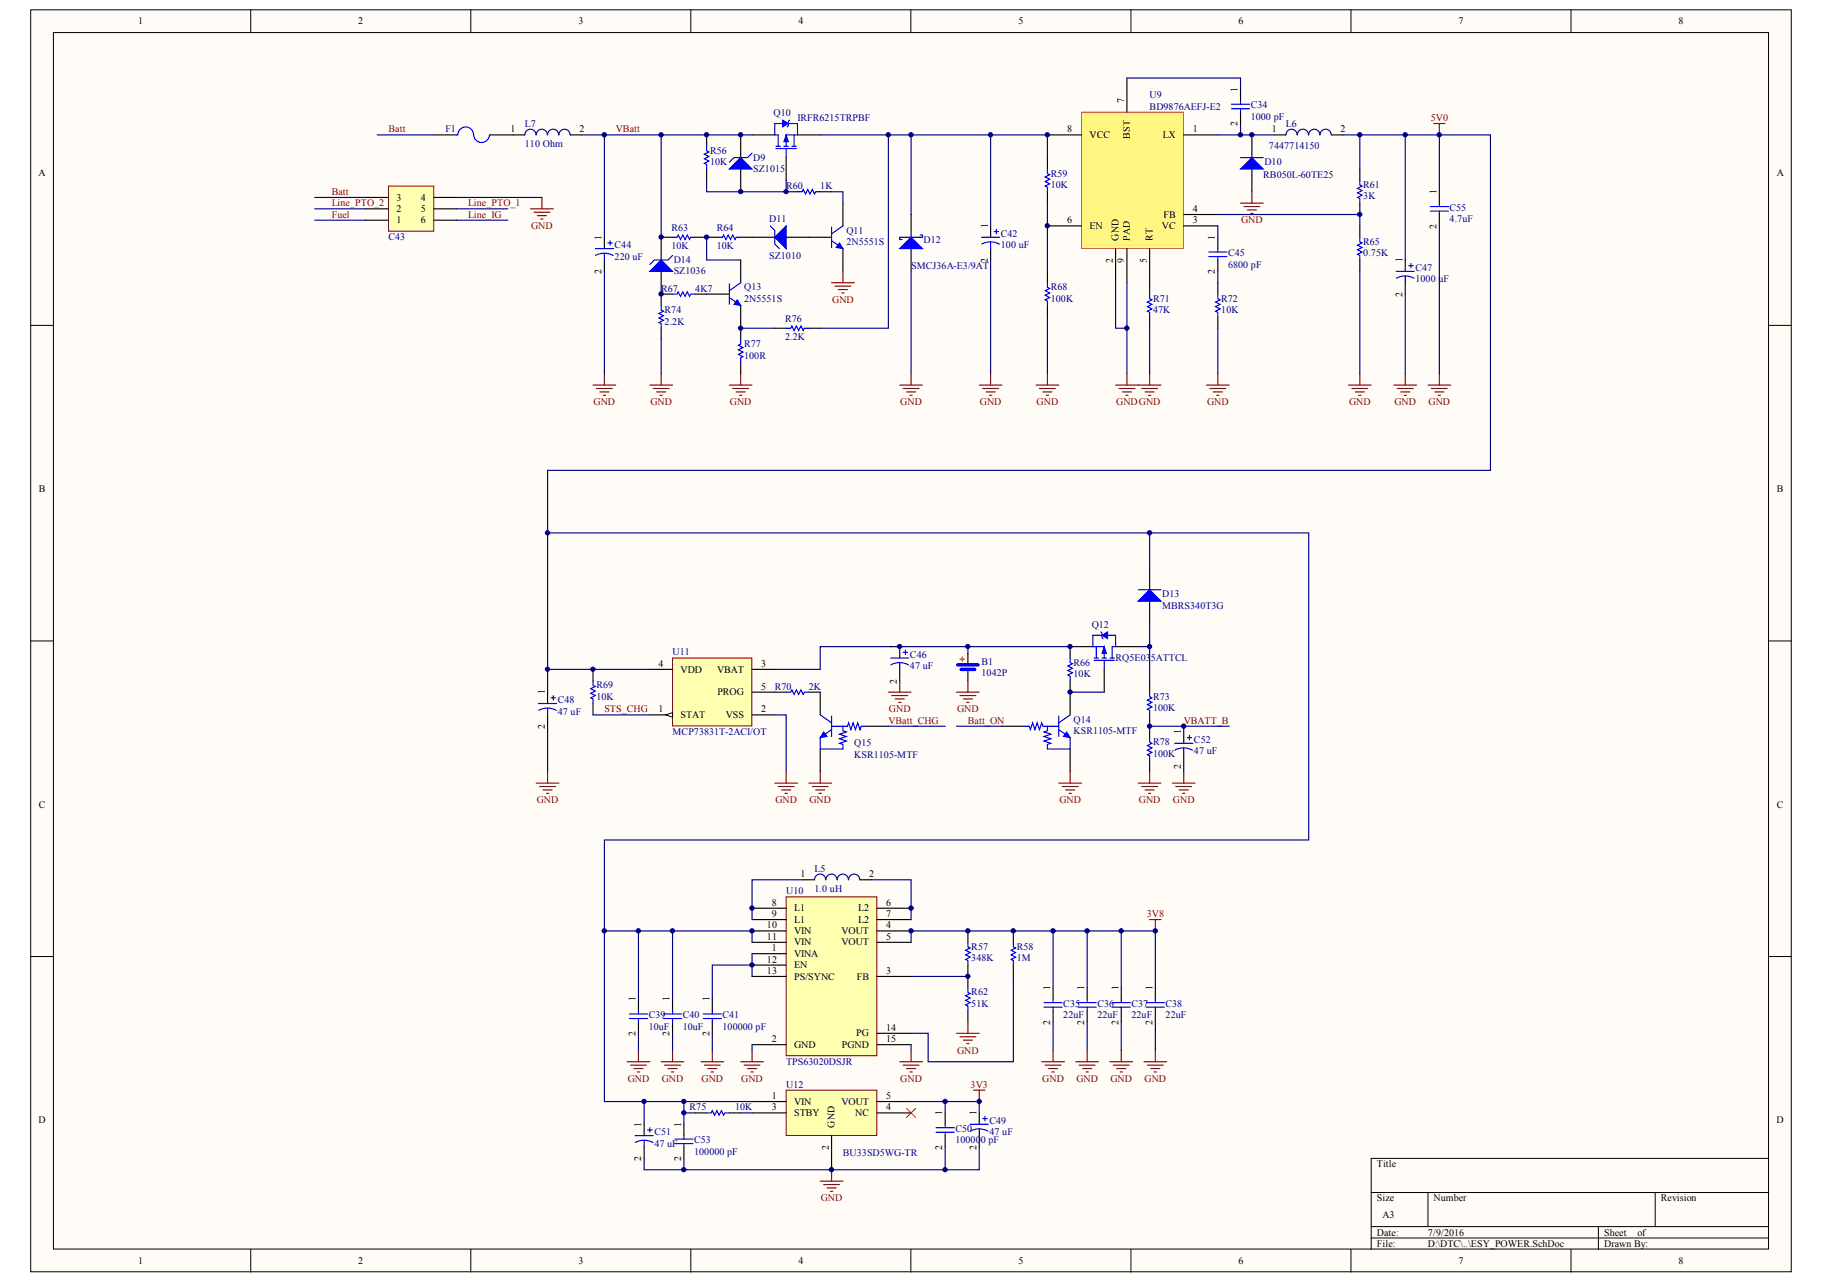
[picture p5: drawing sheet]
<svg xmlns="http://www.w3.org/2000/svg" width="289mm" height="203mm" viewBox="0 0 289 203" stroke-linecap="round" stroke-linejoin="round" font-family="sans-serif">
<defs><g id="words">
<g font-size="1.6">
<text x="21.9" y="3.9">1</text>
<text x="56.7" y="3.9">2</text>
<text x="91.5" y="3.9">3</text>
<text x="126.3" y="3.9">4</text>
<text x="161.1" y="3.9">5</text>
<text x="196" y="3.9">6</text>
<text x="230.8" y="3.9">7</text>
<text x="265.6" y="3.9">8</text>
<text x="177.9" y="16.3" transform="rotate(-90 177.9 16.3)">7</text>
<text x="195.8" y="14.5" transform="rotate(-90 195.8 14.5)">1</text>
<text x="80.8" y="20.9">1</text>
<text x="91.7" y="20.9">2</text>
<text x="168.9" y="20.9">8</text>
<text x="172.4" y="21.8">VCC</text>
<text x="178.8" y="22" transform="rotate(-90 178.8 22)">BST</text>
<text x="184" y="21.8">LX</text>
<text x="188.7" y="20.9">1</text>
<text x="195.8" y="20" transform="rotate(-90 195.8 20)">2</text>
<text x="201.2" y="20.9">1</text>
<text x="212.1" y="20.9">2</text>
<text x="6.1" y="27.9">A</text>
<text x="281.1" y="27.9">A</text>
<text x="62.7" y="35.3">1</text>
<text x="62.7" y="33.5">2</text>
<text x="62.7" y="31.7">3</text>
<text x="66.6" y="31.7">4</text>
<text x="66.6" y="33.5">5</text>
<text x="66.6" y="35.3">6</text>
<text x="168.9" y="35.3">6</text>
<text x="184.1" y="34.4">FB</text>
<text x="188.7" y="35.3">3</text>
<text x="188.7" y="33.5">4</text>
<text x="227.3" y="30.7" transform="rotate(-90 227.3 30.7)">1</text>
<text x="95.2" y="37.9" transform="rotate(-90 95.2 37.9)">1</text>
<text x="156.3" y="41.6" transform="rotate(-90 156.3 41.6)">2</text>
<text x="156.3" y="36.1" transform="rotate(-90 156.3 36.1)">1</text>
<text x="172.4" y="36.2">EN</text>
<text x="176.1" y="41.6" transform="rotate(-90 176.1 41.6)">2</text>
<text x="177" y="38.1" transform="rotate(-90 177 38.1)">GND</text>
<text x="177.9" y="41.6" transform="rotate(-90 177.9 41.6)">9</text>
<text x="178.8" y="38.1" transform="rotate(-90 178.8 38.1)">PAD</text>
<text x="181.5" y="41.6" transform="rotate(-90 181.5 41.6)">5</text>
<text x="182.3" y="38.1" transform="rotate(-90 182.3 38.1)">RT</text>
<text x="183.8" y="36.2">VC</text>
<text x="192.2" y="37.9" transform="rotate(-90 192.2 37.9)">1</text>
<text x="221.9" y="41.5" transform="rotate(-90 221.9 41.5)">1</text>
<text x="227.3" y="36.2" transform="rotate(-90 227.3 36.2)">2</text>
<text x="95.2" y="43.4" transform="rotate(-90 95.2 43.4)">2</text>
<text x="192.2" y="43.4" transform="rotate(-90 192.2 43.4)">2</text>
<text x="221.9" y="47" transform="rotate(-90 221.9 47)">2</text>
<text x="6.1" y="77.8">B</text>
<text x="281.1" y="77.8">B</text>
<text x="104.2" y="105.4">4</text>
<text x="107.7" y="106.3">VDD</text>
<text x="113.5" y="106.3">VBAT</text>
<text x="120.4" y="105.4">3</text>
<text x="141.9" y="102.6" transform="rotate(-90 141.9 102.6)">1</text>
<text x="86.2" y="109.8" transform="rotate(-90 86.2 109.8)">1</text>
<text x="104.2" y="112.6">1</text>
<text x="107.7" y="113.5">STAT</text>
<text x="113.5" y="109.9">PROG</text>
<text x="114.8" y="113.5">VSS</text>
<text x="120.4" y="112.6">2</text>
<text x="120.4" y="109">5</text>
<text x="141.9" y="108.1" transform="rotate(-90 141.9 108.1)">2</text>
<text x="86.2" y="115.3" transform="rotate(-90 86.2 115.3)">2</text>
<text x="186.8" y="116.1" transform="rotate(-90 186.8 116.1)">1</text>
<text x="186.8" y="121.6" transform="rotate(-90 186.8 121.6)">2</text>
<text x="6.1" y="127.7">C</text>
<text x="281.1" y="127.7">C</text>
<text x="122.1" y="143.2">8</text>
<text x="126.6" y="138.7">1</text>
<text x="137.5" y="138.7">2</text>
<text x="140.2" y="143.2">6</text>
<text x="121.4" y="146.8">10</text>
<text x="121.4" y="148.6">11</text>
<text x="122.1" y="145">9</text>
<text x="125.6" y="144.1">L1</text>
<text x="125.6" y="145.9">L1</text>
<text x="125.6" y="147.7">VIN</text>
<text x="125.6" y="149.5">VIN</text>
<text x="133.1" y="147.7">VOUT</text>
<text x="133.1" y="149.5">VOUT</text>
<text x="135.8" y="144.1">L2</text>
<text x="135.8" y="145.9">L2</text>
<text x="140.2" y="146.8">4</text>
<text x="140.2" y="148.6">5</text>
<text x="140.2" y="145">7</text>
<text x="121.4" y="152.2">12</text>
<text x="121.4" y="154">13</text>
<text x="122.1" y="150.4">1</text>
<text x="125.6" y="151.3">VINA</text>
<text x="125.6" y="153.1">EN</text>
<text x="125.6" y="154.9">PS/SYNC</text>
<text x="135.6" y="154.9">FB</text>
<text x="140.2" y="154">3</text>
<text x="100.6" y="158.4" transform="rotate(-90 100.6 158.4)">1</text>
<text x="106" y="158.4" transform="rotate(-90 106 158.4)">1</text>
<text x="112.2" y="158.4" transform="rotate(-90 112.2 158.4)">1</text>
<text x="166.2" y="156.6" transform="rotate(-90 166.2 156.6)">1</text>
<text x="171.6" y="156.6" transform="rotate(-90 171.6 156.6)">1</text>
<text x="177" y="156.6" transform="rotate(-90 177 156.6)">1</text>
<text x="182.3" y="156.6" transform="rotate(-90 182.3 156.6)">1</text>
<text x="100.6" y="163.8" transform="rotate(-90 100.6 163.8)">2</text>
<text x="106" y="163.8" transform="rotate(-90 106 163.8)">2</text>
<text x="112.2" y="163.8" transform="rotate(-90 112.2 163.8)">2</text>
<text x="122.1" y="164.8">2</text>
<text x="125.6" y="165.7">GND</text>
<text x="133.2" y="165.7">PGND</text>
<text x="135.5" y="163.9">PG</text>
<text x="140.2" y="163">14</text>
<text x="140.2" y="164.8">15</text>
<text x="166.2" y="162.1" transform="rotate(-90 166.2 162.1)">2</text>
<text x="171.6" y="162.1" transform="rotate(-90 171.6 162.1)">2</text>
<text x="177" y="162.1" transform="rotate(-90 177 162.1)">2</text>
<text x="182.3" y="162.1" transform="rotate(-90 182.3 162.1)">2</text>
<text x="122.1" y="173.8">1</text>
<text x="140.2" y="173.8">5</text>
<text x="6.1" y="177.6">D</text>
<text x="101.5" y="178.1" transform="rotate(-90 101.5 178.1)">1</text>
<text x="107.8" y="178.1" transform="rotate(-90 107.8 178.1)">1</text>
<text x="122.1" y="175.6">3</text>
<text x="125.6" y="174.7">VIN</text>
<text x="125.6" y="176.5">STBY</text>
<text x="132" y="178.3" transform="rotate(-90 132 178.3)">GND</text>
<text x="133.1" y="174.7">VOUT</text>
<text x="135.3" y="176.5">NC</text>
<text x="140.2" y="175.6">4</text>
<text x="149.1" y="176.3" transform="rotate(-90 149.1 176.3)">1</text>
<text x="154.5" y="176.3" transform="rotate(-90 154.5 176.3)">1</text>
<text x="281.1" y="177.6">D</text>
<text x="101.5" y="183.6" transform="rotate(-90 101.5 183.6)">2</text>
<text x="107.8" y="183.6" transform="rotate(-90 107.8 183.6)">2</text>
<text x="131.1" y="181.8" transform="rotate(-90 131.1 181.8)">2</text>
<text x="149.1" y="181.8" transform="rotate(-90 149.1 181.8)">2</text>
<text x="154.5" y="181.8" transform="rotate(-90 154.5 181.8)">2</text>
<text x="217.9" y="184.6">Title</text>
<text x="217.9" y="190">Size</text>
<text x="226.8" y="190">Number</text>
<text x="262.8" y="190">Revision</text>
<text x="217.9" y="195.4">Date:</text>
<text x="217.9" y="197.2">File:</text>
<text x="218.8" y="192.7">A3</text>
<text x="225.9" y="195.4">7/9/2016</text>
<text x="225.9" y="197.2">D:\DTC\..\ESY_POWER.SchDoc</text>
<text x="253.8" y="195.4">Sheet</text>
<text x="253.8" y="197.2">Drawn By:</text>
<text x="259.1" y="195.4">of</text>
<text x="21.9" y="199.9">1</text>
<text x="56.7" y="199.9">2</text>
<text x="91.5" y="199.9">3</text>
<text x="126.3" y="199.9">4</text>
<text x="161.1" y="199.9">5</text>
<text x="196" y="199.9">6</text>
<text x="230.8" y="199.9">7</text>
<text x="265.6" y="199.9">8</text>
</g>
<g font-size="1.6" fill="#000080">
<text x="181.9" y="15.5">U9</text>
<text x="181.9" y="17.3">BD9876AEFJ-E2</text>
<text x="197.9" y="17.2">C34</text>
<text x="70.5" y="20.9">F1</text>
<text x="83" y="20">L7</text>
<text x="83" y="23.3">110 Ohm</text>
<text x="122.4" y="18.4">Q10</text>
<text x="126.2" y="19.1">IRFR6215TRPBF</text>
<text x="197.9" y="18.9">1000 pF</text>
<text x="200.8" y="23.6">7447714150</text>
<text x="203.5" y="20">L6</text>
<text x="112.3" y="26.1">10K</text>
<text x="112.3" y="24.3">R56</text>
<text x="119.2" y="25.4">D9</text>
<text x="119.2" y="27.2">SZ1015</text>
<text x="124.4" y="29.9">R60</text>
<text x="129.8" y="29.9">1K</text>
<text x="166.3" y="29.7">10K</text>
<text x="166.3" y="27.9">R59</text>
<text x="199.9" y="28.1">RB050L-60TE25</text>
<text x="200.1" y="26.1">D10</text>
<text x="215.7" y="29.7">R61</text>
<text x="121.7" y="35.1">D11</text>
<text x="215.7" y="31.5">3K</text>
<text x="229.4" y="33.3">C55</text>
<text x="229.4" y="35.1">4.7uF</text>
<text x="61.5" y="38">C43</text>
<text x="97.2" y="39.3">C44</text>
<text x="97.2" y="41.1">220 uF</text>
<text x="106.2" y="39.4">10K</text>
<text x="106.2" y="36.6">R63</text>
<text x="106.6" y="41.6">D14</text>
<text x="113.4" y="39.4">10K</text>
<text x="113.4" y="36.6">R64</text>
<text x="121.7" y="40.9">SZ1010</text>
<text x="133.9" y="36.9">Q11</text>
<text x="133.9" y="38.7">2N5551S</text>
<text x="146.1" y="38.4">D12</text>
<text x="158.4" y="37.5">C42</text>
<text x="158.4" y="39.3">100 uF</text>
<text x="194.3" y="40.5">C45</text>
<text x="215.7" y="40.5">0.75K</text>
<text x="215.7" y="38.7">R65</text>
<text x="104.6" y="46.1">R67</text>
<text x="106.6" y="43.4">SZ1036</text>
<text x="110" y="46.1">4K7</text>
<text x="117.7" y="45.9">Q13</text>
<text x="117.7" y="47.7">2N5551S</text>
<text x="144.2" y="42.5">SMCJ36A-E3/9AT</text>
<text x="166.3" y="47.7">100K</text>
<text x="166.3" y="45.9">R68</text>
<text x="182.4" y="47.7">R71</text>
<text x="193.2" y="47.7">R72</text>
<text x="194.3" y="42.3">6800 pF</text>
<text x="224" y="42.9">C47</text>
<text x="224" y="44.7">1000 uF</text>
<text x="105.2" y="51.3">2.2K</text>
<text x="105.2" y="49.5">R74</text>
<text x="124.2" y="53.8">2.2K</text>
<text x="124.2" y="51">R76</text>
<text x="182.4" y="49.5">47K</text>
<text x="193.2" y="49.5">10K</text>
<text x="117.7" y="56.7">100R</text>
<text x="117.7" y="54.9">R77</text>
<text x="183.9" y="94.5">D13</text>
<text x="172.7" y="99.3">Q12</text>
<text x="183.9" y="96.3">MBRS340T3G</text>
<text x="106.4" y="103.6">U11</text>
<text x="144" y="104">C46</text>
<text x="144" y="105.8">47 uF</text>
<text x="155.3" y="105.1">B1</text>
<text x="155.3" y="106.9">1042P</text>
<text x="169.9" y="107.1">10K</text>
<text x="169.9" y="105.3">R66</text>
<text x="176.5" y="104.5">RQ5E035ATTCL</text>
<text x="88.3" y="111.2">C48</text>
<text x="88.3" y="113">47 uF</text>
<text x="94.4" y="110.7">10K</text>
<text x="94.4" y="108.9">R69</text>
<text x="122.6" y="109">R70</text>
<text x="128" y="109">2K</text>
<text x="182.4" y="112.5">100K</text>
<text x="182.4" y="110.7">R73</text>
<text x="106.4" y="116.2">MCP73831T-2ACI/OT</text>
<text x="135.2" y="118">Q15</text>
<text x="135.2" y="119.8">KSR1105-MTF</text>
<text x="169.9" y="114.3">Q14</text>
<text x="169.9" y="116.1">KSR1105-MTF</text>
<text x="182.4" y="119.7">100K</text>
<text x="182.4" y="117.9">R78</text>
<text x="188.9" y="117.5">C52</text>
<text x="188.9" y="119.3">47 uF</text>
<text x="128.9" y="137.8">L5</text>
<text x="124.4" y="141.4">U10</text>
<text x="128.9" y="141.1">1.0 uH</text>
<text x="153.7" y="152">348K</text>
<text x="153.7" y="150.2">R57</text>
<text x="160.9" y="152">1M</text>
<text x="160.9" y="150.2">R58</text>
<text x="102.6" y="161">C39</text>
<text x="108" y="161">C40</text>
<text x="114.3" y="161">C41</text>
<text x="153.7" y="159.2">51K</text>
<text x="153.7" y="157.4">R62</text>
<text x="168.2" y="159.2">C35</text>
<text x="168.2" y="161">22uF</text>
<text x="173.6" y="159.2">C36</text>
<text x="173.6" y="161">22uF</text>
<text x="179" y="159.2">C37</text>
<text x="179" y="161">22uF</text>
<text x="184.4" y="159.2">C38</text>
<text x="184.4" y="161">22uF</text>
<text x="102.6" y="162.8">10uF</text>
<text x="108" y="162.8">10uF</text>
<text x="114.3" y="162.8">100000 pF</text>
<text x="124.4" y="172">U12</text>
<text x="124.4" y="168.4">TPS63020DSJR</text>
<text x="103.5" y="179.5">C51</text>
<text x="109.1" y="175.6">R75</text>
<text x="116.3" y="175.6">10K</text>
<text x="151.2" y="179">C50</text>
<text x="156.6" y="177.7">C49</text>
<text x="156.6" y="179.5">47 uF</text>
<text x="103.5" y="181.3">47 uF</text>
<text x="109.8" y="180.8">C53</text>
<text x="109.8" y="182.6">100000 pF</text>
<text x="133.4" y="182.8">BU33SD5WG-TR</text>
<text x="151.2" y="180.8">100000 pF</text>
</g>
<g font-size="1.6" fill="#800000">
<text x="61.5" y="20.9">Batt</text>
<text x="97.4" y="20.9">VBatt</text>
<text x="226.4" y="19.1">5V0</text>
<text x="52.5" y="30.8">Batt</text>
<text x="52.5" y="34.4">Fuel</text>
<text x="52.5" y="32.6">Line_PTO_2</text>
<text x="74.1" y="34.4">Line_IG</text>
<text x="74.1" y="32.6">Line_PTO_1</text>
<text x="196.4" y="35.3">GND</text>
<text x="84" y="36.2">GND</text>
<text x="131.7" y="47.9">GND</text>
<text x="93.9" y="64.1">GND</text>
<text x="102.9" y="64.1">GND</text>
<text x="115.5" y="64.1">GND</text>
<text x="142.5" y="64.1">GND</text>
<text x="155" y="64.1">GND</text>
<text x="164" y="64.1">GND</text>
<text x="176.6" y="64.1">GNDGND</text>
<text x="191" y="64.1">GND</text>
<text x="213.5" y="64.1">GND</text>
<text x="220.6" y="64.1">GND</text>
<text x="226" y="64.1">GND</text>
<text x="95.6" y="112.6">STS_CHG</text>
<text x="140.7" y="112.7">GND</text>
<text x="151.4" y="112.7">GND</text>
<text x="140.6" y="114.4">VBatt_CHG</text>
<text x="153.1" y="114.4">Batt_ON</text>
<text x="187.3" y="114.4">VBATT_B</text>
<text x="84.9" y="127">GND</text>
<text x="122.7" y="127">GND</text>
<text x="128.1" y="127">GND</text>
<text x="167.6" y="127">GND</text>
<text x="180.2" y="127">GND</text>
<text x="185.6" y="127">GND</text>
<text x="181.4" y="145">3V8</text>
<text x="151.4" y="166.6">GND</text>
<text x="99.3" y="171.1">GND</text>
<text x="104.7" y="171.1">GND</text>
<text x="111" y="171.1">GND</text>
<text x="117.3" y="171.1">GND</text>
<text x="142.5" y="171.1">GND</text>
<text x="153.6" y="172">3V3</text>
<text x="164.9" y="171.1">GND</text>
<text x="170.3" y="171.1">GND</text>
<text x="175.7" y="171.1">GND</text>
<text x="181.1" y="171.1">GND</text>
<text x="129.9" y="190">GND</text>
</g>
</g></defs>
<g fill="#fffcf8" stroke="#000" stroke-width=".16">
<path d="M4.9 1.6h278.5v199.5h-278.5z"/>
<path d="M8.5 5.1h271.3v192.4h-271.3z"/>
</g>
<g fill="none" stroke="#000" stroke-width=".16">
<path d="M39.7 1.6v3.5M74.5 1.6v3.5M109.3 1.6v3.5M144.1 1.6v3.5M178.9 1.6v3.5M213.8 1.6v3.5M248.6 1.6v3.5M4.9 51.5h3.6M279.9 51.5h3.6M4.9 101.4h3.6M279.9 101.4h3.6M4.9 151.3h3.6"/>
<path d="M279.9 151.3h3.6M39.7 197.6v3.6M74.5 197.6v3.6M109.3 197.6v3.6M144.1 197.6v3.6M178.9 197.6v3.6M213.8 197.6v3.6M217 188.6h62.9M217 194h62.9M217 195.8h62.9M225.9 188.6v5.4M248.6 197.6v3.6"/>
<path d="M252.9 194v3.6M261.9 188.6v5.4M279.9 183.2h-62.9v14.4"/>
</g>
<path d="M171.1 17.7h16.2v21.6h-16.2z" fill="#fff681" stroke="#de4f16" stroke-width=".16"/>
<g fill="none" stroke="#000" stroke-width=".18">
<path d="M178.3 12.3v5.4M68.7 21.3h3.6M77.7 21.3h3.6M104.6 37.5v3.6M117.2 21.3v3.6M117.2 26.7v3.6M119 21.3h3.6M119 37.5h3.6M124.4 24.9v3.6M124.4 37.5h7.2M126.2 21.3h3.6M133.4 32.1v3.6"/>
<path d="M133.4 39.3v3.6M144.2 33.9v3.6M144.2 39.3v3.6M165.7 21.3h5.4M165.7 35.7h5.4M176.5 39.3v5.4M178.3 39.3v5.4M181.9 39.3v7.2M187.3 21.3h5.4M187.3 35.7h5.4M187.3 33.9h5.4M198.1 21.3v3.6"/>
<path d="M198.1 26.7v3.6M215.2 26.7v1.8M215.2 32.1v1.8M215.2 35.7v1.8M104.6 42.9v5.4M104.6 51.9v1.8M111.8 46.5h3.6M117.2 41.1v3.6M117.2 48.3v3.6M181.9 50.1v1.8M215.2 41.1v1.8"/>
</g>
<g fill="none" stroke="#00f" stroke-width=".18">
<path d="M123.9 19.5h-1.3v1.8h.5v1.8M124.7 19.5h1.5v1.8h-1.8v1.8M124.9 19l-.2 .2v.7l-.1 .2M72.3 21.3h.1M72.4 21.3a1.24 1.24 0 0 1 1.3-1.2 1.24 1.24 0 0 1 1.2 1.2M75 21.3a1.24 1.24 0 0 0 1.2 1.2 1.24 1.24 0 0 0 1.2-1.1M77.5 21.3h.2M119 24.2l-.7 .7h-2.2l-.7 .7M121.9 35.7l.7 .7v2.2l.7 .7M122.8 23.5h3.2M122.8 23.1h.7M124 23.1h.7"/>
<path d="M124.4 23.5v1.4M125.3 23.1h.7M125.6 21.3v1.8M131.6 38.1l1.8 1.2M131.6 35.9v3.2M133.4 35.7l-1.8 1.3M145.6 37.2h.4v.3h-3.6v.4h.3M196.3 24.9h3.6M215.2 28.5v.7l.3 .2-.7 .4 .7 .3-.7 .4 .7 .4-.7 .3 .4 .2v.7M215.2 37.5v.7l.3 .2-.7 .4 .7 .3-.7 .4 .7 .4-.7 .3 .4 .2v.7M104.6 48.3v.7l.4 .2-.7 .4 .7 .3-.7 .4 .7 .3-.7 .4 .3 .2v.7M106.4 40.4l-.7 .7h-2.2l-.7 .7"/>
<path d="M115.4 47l1.8 1.3M115.4 44.9v3.2M117.2 44.7l-1.8 1.3M181.9 46.5v.7l.4 .2-.8 .4 .8 .3-.8 .4 .8 .3-.8 .4 .4 .2v.7"/>
</g>
<g fill="none" stroke="#800000" stroke-width=".18">
<path d="M226.8 19.5h1.8M227.7 19.5v1.8M196.3 32.1h3.6M196.8 32.7h2.5M197.4 33.2h1.4M197.9 33.7h.4M198.1 30.3v1.8M95.6 59.1v1.8M104.6 59.1v1.8M117.2 59.1v1.8M131.6 44.7h3.6M132.1 45.3h2.5"/>
<path d="M132.7 45.8h1.4M133.2 46.3h.4M133.4 42.9v1.8M144.2 59.1v1.8M156.7 59.1v1.8M165.7 59.1v1.8M178.3 59.1v1.8M181.9 59.1v1.8M192.7 59.1v1.8M215.2 59.1v1.8M222.4 59.1v1.8M93.8 60.9h3.6"/>
<path d="M94.4 61.4h2.5M94.9 62h1.4M95.5 62.5h.3M102.8 60.9h3.6M103.4 61.4h2.5M103.9 62h1.4M104.4 62.5h.4M115.4 60.9h3.6M115.9 61.4h2.6M116.5 62h1.4M117 62.5h.4M142.4 60.9h3.6"/>
<path d="M142.9 61.4h2.5M143.4 62h1.5M144 62.5h.3M154.9 60.9h3.6M155.5 61.4h2.5M156 62h1.5M156.6 62.5h.3M163.9 60.9h3.6M164.5 61.4h2.5M165 62h1.5M165.6 62.5h.3M176.5 60.9h7.2"/>
<path d="M177.1 61.4h2.5M177.6 62h1.4M178.1 62.5h.4M180.7 61.4h2.5M181.2 62h1.4M181.7 62.5h.4M190.9 60.9h3.6M191.4 61.4h2.6M192 62h1.4M192.5 62.5h.4M213.4 60.9h3.6M213.9 61.4h2.5"/>
<path d="M214.4 62h1.5M215 62.5h.3M220.6 60.9h3.5M221.1 61.4h2.5M221.6 62h1.5M222.2 62.5h.3"/>
</g>
<g fill="none" stroke="#000080" stroke-width=".18">
<path d="M178.3 12.3h18v1.8M196.3 19.5v1.8h-3.6M59.7 21.3h9M92 21.3h3.6v16.2M95.6 21.3h9M111.8 28.5v1.8h12.6v-1.8M111.8 37.5v3.6h5.4M119 21.3h-14.4v16.2M129.8 21.3h35.9v3.6M131.6 30.3h1.8v1.8M140.6 21.3v30.6h-10.8M144.2 21.3v12.6"/>
<path d="M156.7 21.3v14.4M165.7 32.1v10.8M192.7 33.9h22.5v1.8M192.7 35.7v1.8M95.6 42.9v16.2M104.6 53.7v5.4M117.2 51.9h5.4M144.2 42.9v16.2M156.7 41.1v18M165.7 50.1v9M176.5 44.7v7.2h1.8v-7.2M178.3 51.9v7.2"/>
<path d="M181.9 51.9v7.2M192.7 42.9v1.8M192.7 51.9v7.2M215.2 42.9v16.2M222.4 46.5v12.6"/>
</g>
<g fill="#00f" stroke="#00f" stroke-width=".18">
<path d="M198.1 24.9l1.8 1.8h-3.6z"/>
<path d="M117.2 24.9l1.8 1.8h-3.6z"/>
<path d="M124.4 35.7v3.6l-1.8-1.8z"/>
<path d="M104.6 41.1l1.8 1.8h-3.6z"/>
<path d="M144.2 37.5l1.8 1.8h-3.6z"/>
</g>
<g fill="#00f" stroke="#00f" stroke-width=".16">
<path d="M124.4 21.3l.3 1.1h-.7z"/>
<path d="M123.9 19l.8 .5-.8 .6z"/>
<path d="M132.8 38.4l.6 .9-1.1-.2z"/>
<path d="M116.7 47.4l.5 .9-1.1-.2z"/>
</g>
<path d="M124.4 172.4h14.3v7.1h-14.3z" fill="#ffffb0" stroke="#800000" stroke-width=".16"/>
<path d="M122.6 109.5h1.8M128 109.5h1.8M119 174.2h5.4M119 176h5.4M131.6 179.6v5.4M138.8 174.2h5.4M138.8 176h5.4" fill="none" stroke="#000" stroke-width=".18"/>
<path d="M154 172.4h1.8M154.9 172.4v1.8M129.8 186.8h3.6M130.3 187.3h2.5M130.9 187.9h1.4M131.4 188.4h.4M131.6 185v1.8" fill="none" stroke="#800000" stroke-width=".18"/>
<path d="M215.2 21.3h7.2v19.8M108.2 176h1.8M117.2 176h1.8M119 174.2h-10.8v3.6M144.2 174.2h5.4v1.8M149.6 174.2h5.3v1.8M101.9 183.2v1.8h6.3M149.6 181.4v3.6h-41.4v-1.8M154.9 181.4v3.6h-5.3" fill="none" stroke="#000080" stroke-width=".18"/>
<path d="M143.4 175.3l1.5 1.4M144.9 175.3l-1.5 1.4" fill="none" stroke="#f00" stroke-width=".16"/>
<path d="M124.4 109.5h.7l.2-.4 .3 .7 .4-.7 .4 .7 .3-.7 .4 .7 .2-.3h.7" fill="none" stroke="#00f" stroke-width=".18"/>
<path d="M106.4 104.1h12.6v10.7h-12.6z" fill="#ffffb0" stroke="#800000" stroke-width=".16"/>
<path d="M102.8 113h3.6M102.8 105.9h3.6M119 113h3.6M119 105.9h3.6" fill="none" stroke="#000" stroke-width=".18"/>
<path d="M105.3 113l1.1-.3v.7z" fill="#fffcf8" stroke="#000" stroke-width=".16"/>
<path d="M181.9 89.7v3.6M181.9 95.1v3.6M119 109.5h3.6M129.8 109.5v3.5M129.8 118.4v3.6M137 114.8h3.6M153.1 103.3v1.8M153.1 105.9v1.8M158.5 114.8h3.6M169.3 109.5v3.5M169.3 118.4v3.6" fill="none" stroke="#000" stroke-width=".18"/>
<g fill="none" stroke="#800000" stroke-width=".18">
<path d="M140.6 109.5h3.6M141.1 110h2.5M141.6 110.5h1.5M142.2 111.1h.3M142.4 107.7v1.8M151.4 109.5h3.5M151.9 110h2.5M152.4 110.5h1.5M153 111.1h.3M153.1 107.7v1.8M84.8 123.8h3.6M85.4 124.4h2.5"/>
<path d="M85.9 124.9h1.5M86.5 125.5h.3M86.6 122v1.8M122.6 123.8h3.6M123.1 124.4h2.5M123.7 124.9h1.4M124.2 125.5h.4M124.4 122v1.8M128 123.8h3.6M128.5 124.4h2.5M129.1 124.9h1.4M129.6 125.5h.4"/>
<path d="M129.8 122v1.8M167.5 123.8h3.6M168.1 124.4h2.5M168.6 124.9h1.4M169.1 125.5h.4M169.3 122v1.8"/>
</g>
<path d="M86.6 114.8v7.2M93.8 113h9M102.8 105.9h-16.2v3.6M122.6 113h1.8v9M140.6 114.8h9M151.4 114.8h7.1M169.3 102.3h-39.5v3.6h-7.2M169.3 109.5h5.4" fill="none" stroke="#000080" stroke-width=".18"/>
<path d="M180.1 93.3h3.6M129.8 113l1.8 1.3M131.6 114.8h1.8M131.6 113.2v3.3M133.4 114.8h.7l.2-.5 .3 1.1 .4-1.1 .4 1.1 .3-1.1 .4 1.1 .2-.6h.7M133.4 114.8v.8l.5 .1-1.1 .4 1.1 .4-1.1 .3 1.1 .4-1.1 .3 .6 .2v.7h-3.6v-1.8l1.8-1.2M162.1 114.8h.8l.1 .6 .4-1.1 .4 1.1 .3-1.1 .4 1.1 .3-1.1 .2 .5h.7M165.7 114.8v.8l-.5 .1 1.1 .4-1.1 .4 1.1 .3-1.1 .4 1.1 .3-.6 .2v.7h3.6v-1.8l-1.8-1.2M165.7 114.8h1.8M167.5 113.2v3.3M169.3 113l-1.8 1.3" fill="none" stroke="#00f" stroke-width=".18"/>
<g fill="#00f" stroke="#00f" stroke-width=".16">
<path d="M168.8 115.7l.5 .9-1.1-.1z"/>
<path d="M130.3 115.7l.6 .8-1.1 .1z"/>
</g>
<path d="M151.5 105.1h3.3M152.1 105.9h2.1" fill="none" stroke="#00f" stroke-width=".54"/>
<path d="M151.9 104.2h.7M152.3 103.9v.7" fill="none" stroke="#ee0e22" stroke-width=".18"/>
<path d="M181.9 93.3l1.8 1.8h-3.6z" fill="#00f" stroke="#00f" stroke-width=".18"/>
<path d="M61.5 29.4h7.1v7.2h-7.1z" fill="#ffffb0" stroke="#800000" stroke-width=".16"/>
<path d="M57.9 34.8h3.6M57.9 33h3.6M57.9 31.2h3.6M68.7 34.8h3.6M68.7 33h3.6M68.7 31.2h3.6" fill="none" stroke="#000" stroke-width=".18"/>
<path d="M180.1 102.3h1.8v5.4M181.9 114.8h12.6M187.3 114.8v.9M187.3 121.1v.9" fill="none" stroke="#000080" stroke-width=".18"/>
<path d="M180.1 123.8h3.6M180.7 124.4h2.5M181.2 124.9h1.4M181.7 125.5h.4M181.9 122v1.8M185.5 123.8h3.6M186 124.4h2.6M186.6 124.9h1.4M187.1 125.5h.4M187.3 122v1.8" fill="none" stroke="#800000" stroke-width=".18"/>
<path d="M124.4 141.8h14.3v25.1h-14.3z" fill="#ffffb0" stroke="#800000" stroke-width=".16"/>
<g fill="none" stroke="#000" stroke-width=".18">
<path d="M196.3 14.1v1.8M196.3 17.7v1.8M81.3 21.3h1.7M90.2 21.3h1.8M95.6 37.5v1.8M104.6 37.5h1.8M110 37.5h3.6M111.8 21.3v1.8M111.8 26.7v1.8M117.2 37.5h1.8M124.4 30.3h1.8M129.8 30.3h1.8"/>
<path d="M156.7 35.7v1.8M156.7 39.3v1.8M165.7 24.9v1.8M165.7 30.3v1.8M192.7 37.5v1.8M201.7 21.3h1.8M210.7 21.3h1.8M227.7 30.3v1.8M227.7 33.9v1.8M95.6 41.1v1.8M104.6 46.5h1.8M110 46.5h1.8"/>
<path d="M117.2 51.9v1.8M117.2 57.3v1.8M122.6 51.9h1.8M128 51.9h1.8M165.7 42.9v1.8M165.7 48.3v1.8M192.7 41.1v1.8M192.7 44.7v1.8M192.7 50.1v1.8M222.4 41.1v1.8M222.4 44.7v1.8M86.6 109.5v1.7"/>
<path d="M86.6 113v1.8M93.8 105.9v1.8M93.8 111.2v1.8M142.4 102.3v1.8M142.4 105.9v1.8M169.3 107.7v1.8M172.9 102.3h-3.6v1.8M174.7 105.9v3.6M176.5 102.3h3.6M181.9 107.7v1.8M181.9 113v3.6M187.3 115.7v1.8"/>
<path d="M187.3 119.3v1.8M127.1 139.1h1.8M136.1 139.1h1.8M181.9 120.2v1.8M101 158v1.8M106.4 158v1.8M112.7 158v1.8M119 150.8h5.4M119 154.4h5.4M119 147.2h5.4M119 149h5.4M119 143.6h5.4"/>
<path d="M119 145.4h5.4M119 152.6h5.4M138.8 154.4h5.4M138.8 147.2h5.4M138.8 149h5.4M138.8 143.6h5.4M138.8 145.4h5.4M153.1 147.2v1.8M153.1 152.6v3.6M153.1 159.8v1.8M160.3 147.2v1.8M160.3 152.6v1.8"/>
<path d="M166.6 156.2v1.8M166.6 159.8v1.8M172 156.2v1.8M172 159.8v1.8M177.4 156.2v1.8M177.4 159.8v1.8M182.8 156.2v1.8M182.8 159.8v1.8M101 161.6v1.8M101.9 177.8v1.8M106.4 161.6v1.8M108.2 177.8v1.8"/>
<path d="M110 176h1.8M112.7 161.6v1.8M115.4 176h1.8M119 165.2h5.4M138.8 165.2h5.4M138.8 163.4h5.4M149.6 176v1.8M149.6 179.6v1.8M154.9 176v1.8M154.9 179.6v1.8M101.9 181.4v1.8M108.2 181.4v1.8"/>
</g>
<g fill="none" stroke="#00f" stroke-width=".18">
<path d="M194.9 16.5h2.8M194.9 17.2h2.8M196.3 15.9v.6M196.3 17.2v.5M94.2 39.3h2.9M96.2 38.4h.7M96.5 38.1v.7M106.4 37.5h.7l.2-.3 .4 .7 .3-.7 .4 .7 .4-.7 .3 .7 .2-.4h.7M111.8 23.1v.8l.4 .1-.8 .4 .8 .4-.8 .3 .8 .4-.8 .3 .4 .2v.7M113.6 37.5h.7l.2-.3 .4 .7 .3-.7 .4 .7 .3-.7 .4 .7 .2-.4h.7M126.2 30.3h.7l.2-.3 .3 .7 .4-.7 .4 .7 .3-.7 .4 .7 .2-.4h.7M155.3 37.5h2.9"/>
<path d="M155.3 38.6a2.86 2.86 0 0 1 2.8 0M156.7 38.2v1.1M157.3 36.6h.7M157.6 36.3v.7M165.7 26.7v.7l.4 .2-.7 .4 .7 .3-.7 .4 .7 .4-.7 .3 .3 .2v.7M191.3 39.9h2.8M192.7 39.3v.6M226.3 32.7h2.9M226.3 33.4h2.9M227.7 32.1v.6M227.7 33.4v.5M94.2 40.4a2.86 2.86 0 0 1 2.8 0"/>
<path d="M95.6 40v1.1M106.4 46.5h.7l.2-.4 .4 .8 .3-.8 .4 .8 .4-.8 .3 .8 .2-.4h.7M117.2 53.7v.7l-.4 .2 .8 .4-.8 .3 .8 .4-.8 .3 .8 .4-.4 .2v.7M124.4 51.9h.7l.2-.4 .3 .8 .4-.8 .4 .8 .3-.8 .4 .8 .2-.4h.7M165.7 44.7v.7l.4 .2-.7 .4 .7 .3-.7 .4 .7 .3-.7 .4 .3 .2v.7M191.3 40.6h2.8M192.7 46.5v.7l.4 .2-.8 .4 .8 .3-.8 .4 .8 .3-.8 .4 .4 .2v.7M192.7 40.6v.5M220.9 42.9h2.9M220.9 44a2.86 2.86 0 0 1 2.8 0M222.4 43.6v1.1M222.9 42h.7"/>
<path d="M223.2 41.7v.7M174.2 99.9l.2 .2v.7l.1 .2M85.2 111.2h2.9M85.2 112.3a2.86 2.86 0 0 1 2.8 0M86.6 112v1M87.2 110.3h.7M87.5 110v.7M93.8 107.7v.7l.4 .2-.7 .3 .7 .4-.7 .3 .7 .4-.7 .3 .3 .2v.7M140.9 104.1h2.9M141 105.1a2.86 2.86 0 0 1 2.8 0M142.4 104.8v1.1M142.9 103.2h.7"/>
<path d="M143.3 102.8v.7M169.3 104.1v.7l.4 .2-.7 .3 .7 .4-.7 .3 .7 .4-.7 .4 .3 .1v.8M173.1 104.1h.7M173.1 104.4h3.2M173.5 102.3v1.8M174.4 104.1h.7M174.4 100.5h-1.5v1.8h1.8v1.8M174.7 104.4v1.5M175.3 100.5h1.2v1.8h-.5v1.8M175.6 104.1h.7M181.9 116.6v.8l.4 .1-.8 .4 .8 .4-.8 .3 .8 .4-.8 .3 .4 .2v.7M181.9 109.5v.7l.4 .1-.8 .4 .8 .4-.8 .3 .8 .4-.8 .3 .4 .2v.7"/>
<path d="M185.9 117.5h2.8M185.9 118.6a2.86 2.86 0 0 1 2.8 0M187.3 118.3v1M187.8 116.6h.8M188.2 116.3v.7M101 159.8v.5M106.4 159.8v.5M112.7 159.8v.5M153.1 149v.7l.4 .2-.7 .4 .7 .3-.7 .4 .7 .4-.7 .3 .3 .2v.7M153.1 156.2v.7l.4 .2-.7 .4 .7 .3-.7 .4 .7 .3-.7 .4 .3 .2v.7M160.3 149v.7l.4 .2-.7 .4 .7 .3-.7 .4 .7 .4-.7 .3 .3 .2v.7M165.2 158.5h2.9"/>
<path d="M165.2 159.3h2.9M166.6 158v.5M166.6 159.3v.5M170.6 158.5h2.9M170.6 159.3h2.9M172 158v.5M172 159.3v.5M176 158.5h2.9M176 159.3h2.9M177.4 158v.5M177.4 159.3v.5M181.4 158.5h2.8"/>
<path d="M181.4 159.3h2.8M182.8 158v.5M182.8 159.3v.5M99.6 160.3h2.9M99.6 161.1h2.9M100.5 179.6h2.9M101 161.1v.5M102.5 178.7h.7M102.8 178.3v.7M105 160.3h2.9M105 161.1h2.9M106.4 161.1v.5"/>
<path d="M108.2 179.6v.5M111.3 160.3h2.8M111.3 161.1h2.8M111.8 176h.7l.2-.4 .4 .7 .3-.7 .4 .7 .3-.7 .4 .7 .2-.3h.7M112.7 161.1v.5M148.1 178.3h2.9M148.1 179h2.9M149.6 177.8v.5M149.6 179v.6M153.5 177.8h2.9M153.5 178.9a2.86 2.86 0 0 1 2.8 0M154.9 178.5v1.1"/>
<path d="M155.5 176.9h.7M155.8 176.5v.7M100.5 180.7a2.86 2.86 0 0 1 2.8 0M101.9 180.3v1.1M106.8 180.1h2.9M106.8 180.8h2.9M108.2 180.8v.6"/>
</g>
<g fill="none" stroke="#800000" stroke-width=".18">
<path d="M83.9 33h3.6M84.5 33.6h2.5M85 34.1h1.5M85.6 34.6h.3M85.7 31.2v1.8M227.7 59.1v1.8M225.9 60.9h3.6M226.5 61.4h2.5M227 62h1.5M227.6 62.5h.3M181.9 145.4h1.8M182.8 145.4v1.8"/>
<path d="M99.2 167.9h3.6M99.8 168.4h2.5M100.3 169h1.4M100.8 169.5h.4M101 166.1v1.8M104.6 167.9h3.6M105.2 168.4h2.5M105.7 169h1.4M106.2 169.5h.4M106.4 166.1v1.8M110.9 167.9h3.6M111.4 168.4h2.6"/>
<path d="M112 169h1.4M112.5 169.5h.4M112.7 166.1v1.8M117.2 167.9h3.6M117.7 168.4h2.6M118.3 169h1.4M118.8 169.5h.4M119 166.1v1.8M142.4 167.9h3.6M142.9 168.4h2.5M143.4 169h1.5M144 169.5h.3"/>
<path d="M144.2 166.1v1.8M151.4 163.4h3.5M151.9 163.9h2.5M152.4 164.5h1.5M153 165h.3M153.1 161.6v1.8M164.8 167.9h3.6M165.4 168.4h2.5M165.9 169h1.4M166.5 169.5h.3M166.6 166.1v1.8M170.2 167.9h3.6"/>
<path d="M170.8 168.4h2.5M171.3 169h1.4M171.8 169.5h.4M172 166.1v1.8M175.6 167.9h3.6M176.2 168.4h2.5M176.7 169h1.4M177.2 169.5h.4M177.4 166.1v1.8M181 167.9h3.6M181.5 168.4h2.6M182.1 169h1.4"/>
<path d="M182.6 169.5h.4M182.8 166.1v1.8"/>
</g>
<g fill="none" stroke="#000080" stroke-width=".18">
<path d="M49.8 33h8.1M49.8 31.2h8.1M49.8 34.8h8.1M72.3 33h8.1M72.3 31.2h13.4M72.3 34.8h8.1M196.3 21.3h5.4M212.5 21.3h2.7v5.4M222.4 21.3h5.3v9M227.7 21.3h8.1v53.1h-149.2v9.9M227.7 35.7v23.4M181.9 89.7v-5.4h-95.3v21.6"/>
<path d="M181.9 84.3h25.2v48.5h-111.5v14.4M181.9 98.7v3.6M153.1 102.3v1M127.1 139.1h-8.1v6.3M137.9 139.1h6.3v6.3M101 147.2h-5.4v27h12.6M106.4 147.2h-5.4v10.8M119 152.6h-6.3v5.4M119 149v-1.8h-12.6v10.8M119 150.8v3.6M144.2 149v-1.8h38.6v9M144.2 154.4h8.9"/>
<path d="M160.3 154.4v13.5h-13.4v-4.5h-2.7M166.6 147.2v9M172 147.2v9M177.4 147.2v9M101 163.4v2.7M101.9 174.2v3.6M106.4 163.4v2.7M112.7 163.4v2.7M119 165.2v.9M144.2 165.2v.9M166.6 161.6v4.5M172 161.6v4.5"/>
<path d="M177.4 161.6v4.5M182.8 161.6v4.5"/>
</g>
<path d="M84.8 21.3a.88 .88 0 0 0-.9-.9 .88 .88 0 0 0-.9 .9M86.6 21.3a.88 .88 0 0 0-.9-.9 .88 .88 0 0 0-.9 .9M88.4 21.3a.88 .88 0 0 0-.9-.9 .88 .88 0 0 0-.9 .9M90.2 21.3a.88 .88 0 0 0-.9-.9 .88 .88 0 0 0-.9 .9M205.2 21.3a.88 .88 0 0 0-.8-.9 .88 .88 0 0 0-.9 .9M207 21.3a.88 .88 0 0 0-.8-.9 .88 .88 0 0 0-.9 .9M208.8 21.3a.88 .88 0 0 0-.8-.9 .88 .88 0 0 0-.9 .9M210.6 21.3a.88 .88 0 0 0-.8-.9 .88 .88 0 0 0-.9 .9M130.6 139.1a.88 .88 0 0 0-.8-.9 .88 .88 0 0 0-.9 .9M132.4 139.1a.88 .88 0 0 0-.8-.9 .88 .88 0 0 0-.9 .9M136 139.1a.9 .9 0 0 0-.9-.9 .9 .9 0 0 0-.9 .9 .88 .88 0 0 0-.8-.9 .88 .88 0 0 0-.9 .9" fill="none" stroke="#0c0087" stroke-width=".18"/>
<g fill="#00f" stroke="#00f" stroke-width=".16">
<path d="M174.7 102.3l.4 1h-.7z"/>
<path d="M174.4 100.5l.9-.6v1.1z"/>
</g>
<g fill="#000080" stroke="#000080" stroke-width=".16">
<circle cx="86.6" cy="105.8" r=".34"/>
<circle cx="86.6" cy="84.3" r=".34"/>
<circle cx="93.8" cy="105.8" r=".34"/>
<circle cx="95.6" cy="147.2" r=".34"/>
<circle cx="95.6" cy="21.3" r=".34"/>
<circle cx="101" cy="147.2" r=".34"/>
<circle cx="101.9" cy="174.2" r=".34"/>
<circle cx="104.6" cy="46.5" r=".34"/>
<circle cx="104.6" cy="37.5" r=".34"/>
<circle cx="104.6" cy="21.3" r=".34"/>
<circle cx="106.4" cy="147.2" r=".34"/>
<circle cx="108.2" cy="185" r=".34"/>
<circle cx="108.2" cy="176" r=".34"/>
<circle cx="108.2" cy="174.2" r=".34"/>
<circle cx="111.8" cy="37.5" r=".34"/>
<circle cx="111.8" cy="21.3" r=".34"/>
<circle cx="117.2" cy="51.9" r=".34"/>
<circle cx="117.2" cy="30.3" r=".34"/>
<circle cx="117.2" cy="21.3" r=".34"/>
<circle cx="119" cy="152.6" r=".34"/>
<circle cx="119" cy="147.2" r=".34"/>
<circle cx="119" cy="143.6" r=".34"/>
<circle cx="124.4" cy="30.3" r=".34"/>
<circle cx="131.6" cy="185" r=".34"/>
<circle cx="140.5" cy="21.3" r=".34"/>
<circle cx="142.4" cy="102.2" r=".34"/>
<circle cx="144.1" cy="147.2" r=".34"/>
<circle cx="144.1" cy="143.6" r=".34"/>
<circle cx="144.1" cy="21.3" r=".34"/>
<circle cx="149.5" cy="185" r=".34"/>
<circle cx="149.5" cy="174.2" r=".34"/>
<circle cx="153.1" cy="154.4" r=".34"/>
<circle cx="153.1" cy="147.2" r=".34"/>
<circle cx="153.1" cy="102.2" r=".34"/>
<circle cx="154.9" cy="174.2" r=".34"/>
<circle cx="156.7" cy="21.3" r=".34"/>
<circle cx="160.3" cy="147.2" r=".34"/>
<circle cx="165.7" cy="35.7" r=".34"/>
<circle cx="165.7" cy="21.3" r=".34"/>
<circle cx="166.6" cy="147.2" r=".34"/>
<circle cx="169.3" cy="109.4" r=".34"/>
<circle cx="169.3" cy="102.2" r=".34"/>
<circle cx="172" cy="147.2" r=".34"/>
<circle cx="177.4" cy="147.2" r=".34"/>
<circle cx="178.3" cy="51.9" r=".34"/>
<circle cx="181.9" cy="114.8" r=".34"/>
<circle cx="181.9" cy="102.2" r=".34"/>
<circle cx="181.9" cy="84.3" r=".34"/>
<circle cx="182.8" cy="147.2" r=".34"/>
<circle cx="187.3" cy="114.8" r=".34"/>
<circle cx="196.3" cy="21.3" r=".34"/>
<circle cx="198.1" cy="21.3" r=".34"/>
<circle cx="215.1" cy="33.9" r=".34"/>
<circle cx="215.1" cy="21.3" r=".34"/>
<circle cx="222.3" cy="21.3" r=".34"/>
<circle cx="227.7" cy="21.3" r=".34"/>
</g>
<use href="#words"/>
</svg>
